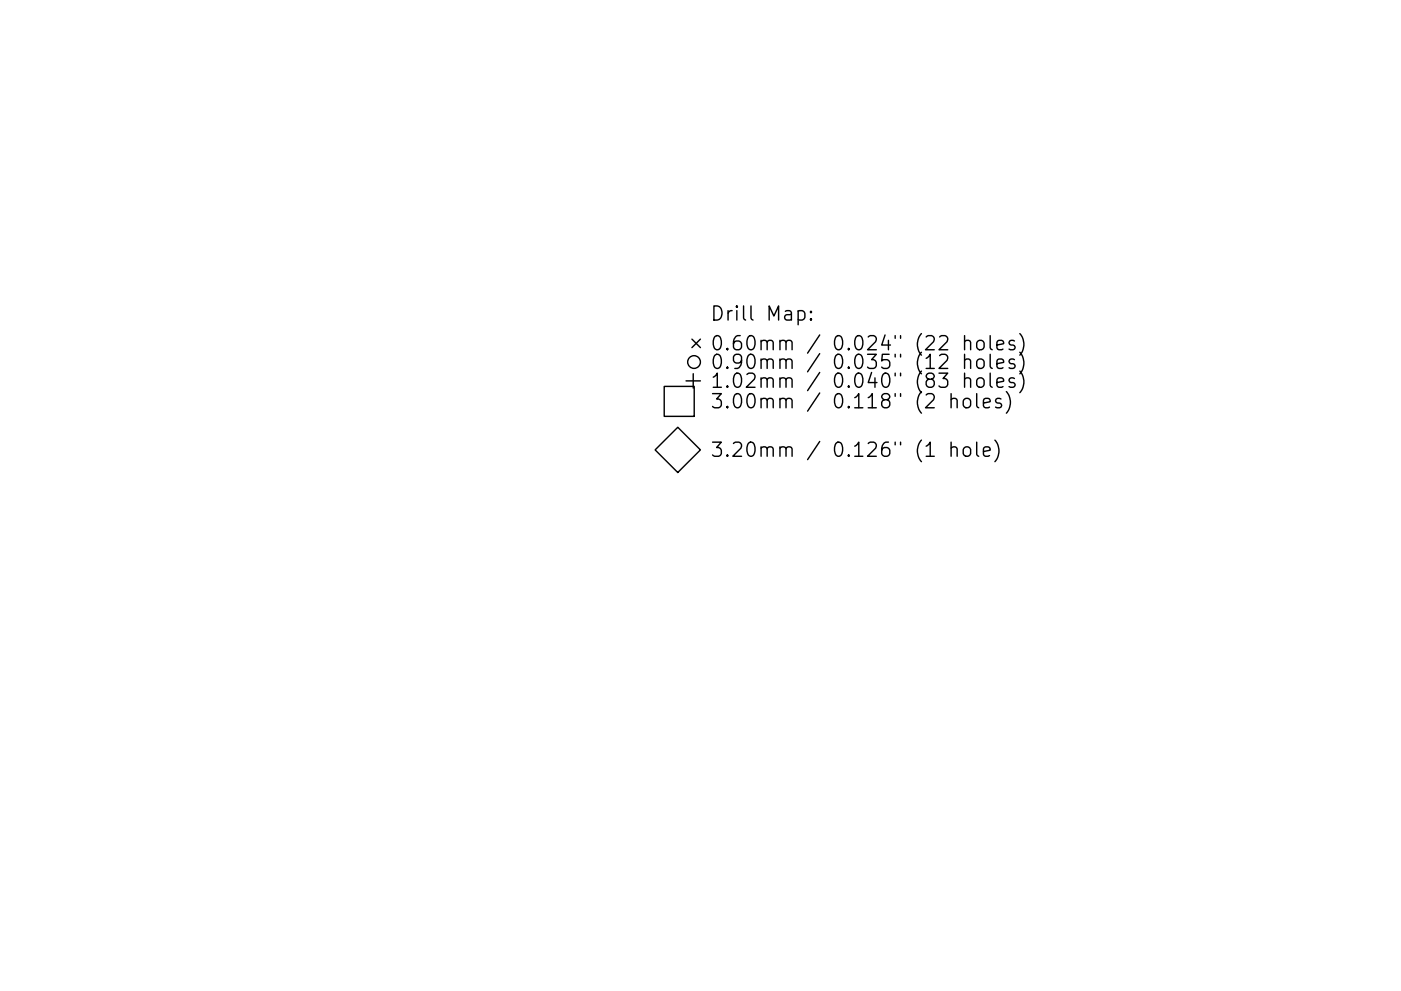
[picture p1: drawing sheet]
<svg xmlns="http://www.w3.org/2000/svg" width="297mm" height="210mm" viewBox="0 0 297 210" stroke-linecap="round" stroke-linejoin="round" font-family="sans-serif">
<defs><g id="words">
<g font-size="4.2">
<text x="150.5" y="68.1">Drill Map:</text>
<text x="150.5" y="74.4">0.60mm / 0.024&quot; (22 holes)</text>
<text x="150.5" y="78.3">0.90mm / 0.035&quot; (12 holes)</text>
<text x="150.5" y="82.3">1.02mm / 0.040&quot; (83 holes)</text>
<text x="150.5" y="86.7">3.00mm / 0.118&quot; (2 holes)</text>
<text x="150.5" y="97">3.20mm / 0.126&quot; (1 hole)</text>
</g>
</g></defs>
<g fill="none" stroke="#000" stroke-width=".3">
<path d="M146.7 72l1.8 1.8M147 79.3v3M148.5 72l-1.8 1.8M169.2 66.1l.9-.2 .6 .6v.8l-.3 .5-.3 .1-.9-.1M171.9 67.6l.2 .2-.2 .1-.1-.1 .1-.2v.3M171.9 66.1l.2 .1-.2 .1-.1-.1 .1-.1v.2M204.5 72.5a.74 .74 0 0 1 1.3 .1v1.6M204.5 76.5a.74 .74 0 0 1 1.3 .1v1.6M204.5 71.2v3M204.5 75.2v3M204.5 79.2v3M207.4 72.4a.81 .81 0 0 1 1.3 .4v.8a.81 .81 0 0 1-.8 .6 .81 .81 0 0 1-.8-.6v-.8z"/>
<path d="M207.4 76.3a.81 .81 0 0 1 1.3 .4v.9a.81 .81 0 0 1-.8 .6 .81 .81 0 0 1-.8-.6v-.9zM209.9 71.2v2.6l.5 .4M209.9 75.2v2.5l.5 .5M209.9 79.2v2.5l.5 .5M211.4 73.2l1.4-.3-.1-.5-.9-.2-.4 .4v1.2l.1 .3 .3 .1 .9-.1M211.4 77.2l1.4-.3-.1-.6-.9-.1-.4 .4v1.1l.1 .3 .3 .2 .9-.2M215.1 72.4l-.7-.2-.5 .4 .2 .5 1 .3 .1 .2-.1 .5-.3 .1-.9-.1M215.1 76.3l-.7-.1-.5 .4 .2 .4 1 .3 .1 .3-.1 .4-.3 .2-.9-.2M216.2 70.8a3.4 3.4 0 0 1 0 4.6M216.2 74.7a3.4 3.4 0 0 1 0 4.6M216.2 78.7a3.4 3.4 0 0 1 0 4.6M140.8 82h6.4v6.3h-6.4z"/>
<path d="M143.7 90.7l4.8 4.8-4.8 4.8-4.8-4.8zM145.5 80.8h3M196.4 96.8h1.7M201.7 84.8a.74 .74 0 0 1 1.2 .1v1.6M201.7 95.1a.74 .74 0 0 1 1.2 .1v1.6M201.7 83.5v3M201.7 93.8v3M204.4 84.8a.81 .81 0 0 1 .8-.3 .81 .81 0 0 1 .6 .6v.8a.81 .81 0 0 1-.8 .6 .81 .81 0 0 1-.8-.6v-.8zM204.4 95.1a.81 .81 0 0 1 .8-.3 .81 .81 0 0 1 .6 .6v.8a.81 .81 0 0 1-.8 .6 .81 .81 0 0 1-.8-.6v-.8zM204.5 80.5a.74 .74 0 0 1 1.3 .1v1.6M207.1 83.5v2.6l.4 .4M207.1 93.8v2.6l.4 .4"/>
<path d="M207.4 80.3a.81 .81 0 0 1 1.3 .4v.9a.81 .81 0 0 1-.8 .6 .81 .81 0 0 1-.8-.6v-.9zM208.5 85.5l1.4-.3-.1-.5-.9-.2-.4 .4v1.2l.2 .3 .2 .1 .9-.1M208.5 95.8l1.4-.3-.1-.5-.9-.2-.4 .4v1.2l.2 .3 .2 .1 .9-.1M210.9 93.4a3.4 3.4 0 0 1 0 4.6M211.4 81.2l1.4-.3-.1-.6-.9-.1-.4 .4v1.1l.1 .3 .3 .2 .9-.2M212.2 84.7l-.7-.2-.4 .4 .1 .5 1 .3 .2 .2-.2 .5-.3 .1-.8-.1M213.4 83.1a3.4 3.4 0 0 1 0 4.6M215.1 80.3l-.7-.1-.5 .4 .2 .4 1 .3 .1 .3-.1 .4-.3 .2-.9-.2"/>
<circle cx="147.2" cy="76.8" r="1.35"/>
</g>
<use href="#words"/>
</svg>
